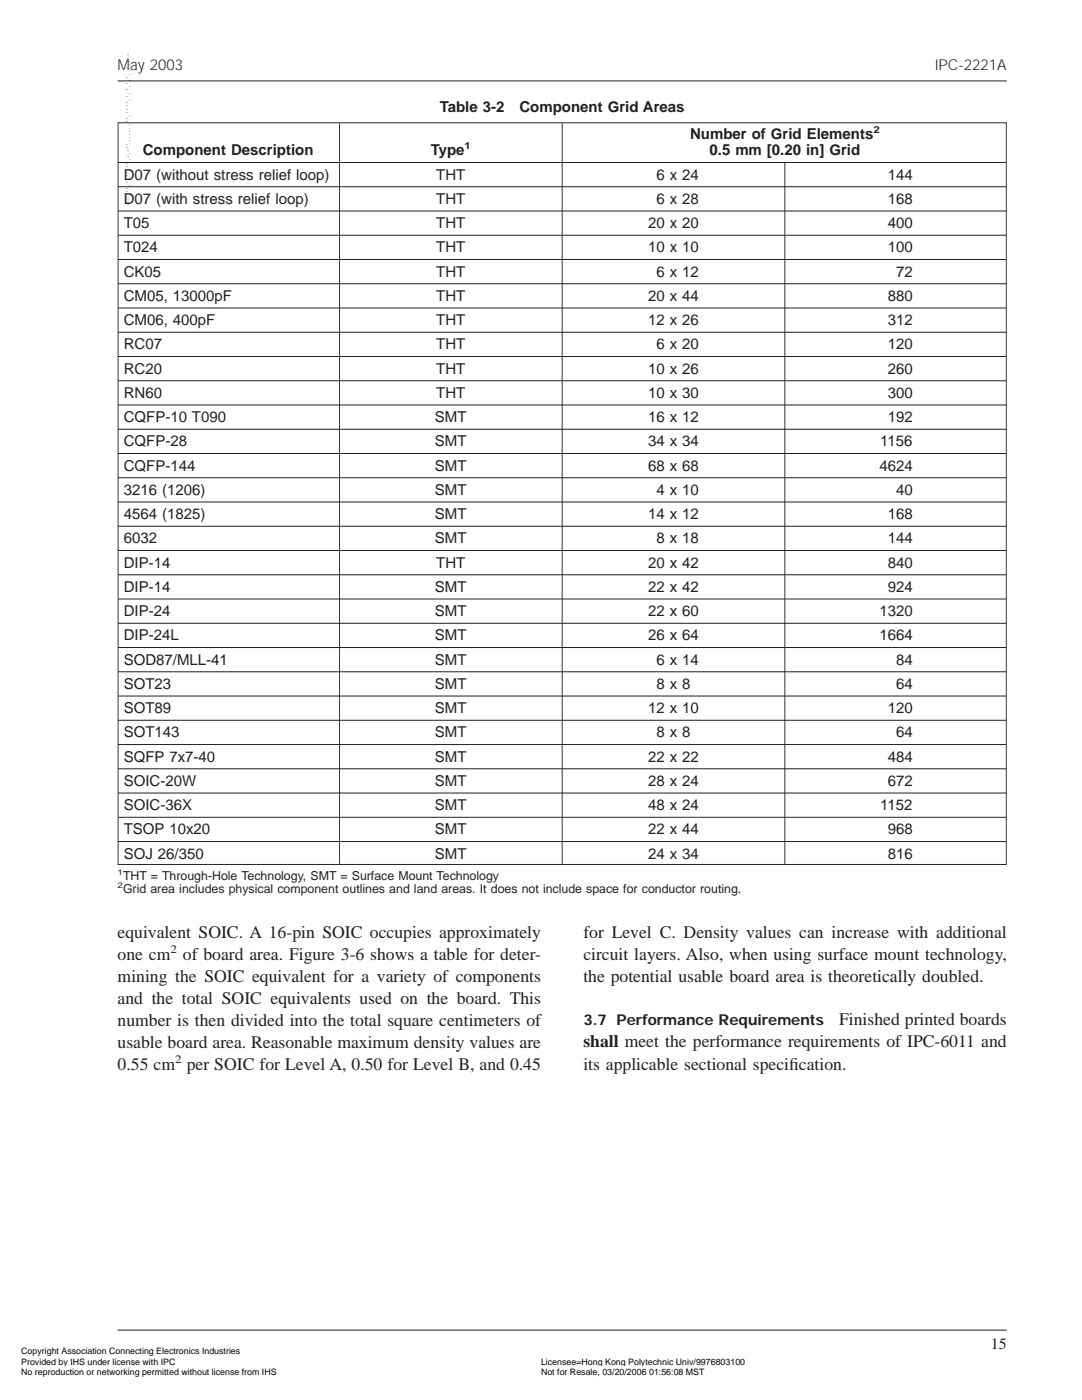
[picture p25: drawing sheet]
<svg xmlns="http://www.w3.org/2000/svg" width="216mm" height="279mm" viewBox="0 0 216 279" stroke-linecap="round" stroke-linejoin="round" font-family="sans-serif">
<defs><g id="words">
<g font-size="3.5" fill="#231f20">
<text x="23.5" y="187.2">equivalent SOIC. A 16-pin SOIC occupies approximately</text>
<text x="23.5" y="191.6">one cm</text>
<text x="36.5" y="191.6">of board area. Figure 3-6 shows a table for deter-</text>
<text x="116.4" y="187.2">for Level C. Density values can increase with additional</text>
<text x="116.4" y="191.6">circuit layers. Also, when using surface mount technology,</text>
<text x="23.5" y="196">mining the SOIC equivalent for a variety of components</text>
<text x="116.4" y="196">the potential usable board area is theoretically doubled.</text>
<text x="23.5" y="200.4">and the total SOIC equivalents used on the board. This</text>
<text x="23.5" y="204.8">number is then divided into the total square centimeters of</text>
<text x="23.5" y="209.2">usable board area. Reasonable maximum density values are</text>
<text x="116.4" y="209">shall meet the performance requirements of IPC-6011 and</text>
<text x="167.4" y="204.6">Finished printed boards</text>
<text x="23.5" y="213.6">0.55 cm per SOIC for Level A, 0.50 for Level B, and 0.45</text>
<text x="116.4" y="213.4">its applicable sectional specif</text>
<text x="157.5" y="213.4">ication.</text>
</g>
<text font-size="3.2" fill="#231f20" x="197.7" y="269.2">15</text>
<g font-size="3" fill="#231f20">
<text x="23.5" y="13.9">May 2003</text>
<text x="186.6" y="13.9">IPC-2221A</text>
<text x="87.7" y="22.4">Table 3-2</text>
<text x="103.6" y="22.4">Component Grid Areas</text>
<text x="137.7" y="27.7">Number of Grid Elements</text>
<text x="24.7" y="35.9">D07 (without stress relief loop)</text>
<text x="28.5" y="31">Component Description</text>
<text x="85.9" y="31">Type</text>
<text x="87" y="35.9">THT</text>
<text x="131" y="35.9">6 x 24</text>
<text x="141.6" y="31">0.5 mm [0.20 in] Grid</text>
<text x="177.2" y="35.9">144</text>
<text x="24.7" y="40.7">D07 (with stress relief loop)</text>
<text x="87" y="40.7">THT</text>
<text x="131" y="40.7">6 x 28</text>
<text x="177.2" y="40.7">168</text>
<text x="24.7" y="45.5">T05</text>
<text x="87" y="45.5">THT</text>
<text x="129.3" y="45.5">20 x 20</text>
<text x="177.2" y="45.5">400</text>
<text x="24.7" y="50.4">T024</text>
<text x="87" y="50.4">THT</text>
<text x="129.3" y="50.4">10 x 10</text>
<text x="177.2" y="50.4">100</text>
<text x="24.7" y="55.2">CK05</text>
<text x="87" y="55.2">THT</text>
<text x="131" y="55.2">6 x 12</text>
<text x="178.8" y="55.2">72</text>
<text x="24.7" y="60.1">CM05, 13000pF</text>
<text x="24.7" y="64.9">CM06, 400pF</text>
<text x="87" y="60.1">THT</text>
<text x="87" y="64.9">THT</text>
<text x="129.3" y="60.1">20 x 44</text>
<text x="129.3" y="64.9">12 x 26</text>
<text x="177.2" y="60.1">880</text>
<text x="177.2" y="64.9">312</text>
<text x="24.7" y="69.7">RC07</text>
<text x="87" y="69.7">THT</text>
<text x="131" y="69.7">6 x 20</text>
<text x="177.2" y="69.7">120</text>
<text x="24.7" y="74.6">RC20</text>
<text x="87" y="74.6">THT</text>
<text x="129.3" y="74.6">10 x 26</text>
<text x="177.2" y="74.6">260</text>
<text x="24.7" y="79.4">RN60</text>
<text x="87" y="79.4">THT</text>
<text x="129.3" y="79.4">10 x 30</text>
<text x="177.2" y="79.4">300</text>
<text x="24.7" y="84.3">CQFP-10 T090</text>
<text x="24.7" y="89.1">CQFP-28</text>
<text x="86.8" y="84.3">SMT</text>
<text x="86.8" y="89.1">SMT</text>
<text x="129.3" y="84.3">16 x 12</text>
<text x="129.3" y="89.1">34 x 34</text>
<text x="175.6" y="89.1">1156</text>
<text x="177.2" y="84.3">192</text>
<text x="24.7" y="93.9">CQFP-144</text>
<text x="86.8" y="93.9">SMT</text>
<text x="129.3" y="93.9">68 x 68</text>
<text x="175.5" y="93.9">4624</text>
<text x="24.7" y="98.8">3216 (1206)</text>
<text x="86.8" y="98.8">SMT</text>
<text x="131" y="98.8">4 x 10</text>
<text x="178.8" y="98.8">40</text>
<text x="24.7" y="103.6">4564 (1825)</text>
<text x="86.8" y="103.6">SMT</text>
<text x="129.3" y="103.6">14 x 12</text>
<text x="177.2" y="103.6">168</text>
<text x="24.7" y="108.5">6032</text>
<text x="24.7" y="113.3">DIP-14</text>
<text x="86.8" y="108.5">SMT</text>
<text x="87" y="113.3">THT</text>
<text x="129.3" y="113.3">20 x 42</text>
<text x="131" y="108.5">8 x 18</text>
<text x="177.2" y="108.5">144</text>
<text x="177.2" y="113.3">840</text>
<text x="24.7" y="118.1">DIP-14</text>
<text x="86.8" y="118.1">SMT</text>
<text x="129.3" y="118.1">22 x 42</text>
<text x="177.2" y="118.1">924</text>
<text x="24.7" y="123">DIP-24</text>
<text x="86.8" y="123">SMT</text>
<text x="129.3" y="123">22 x 60</text>
<text x="175.5" y="123">1320</text>
<text x="24.7" y="127.8">DIP-24L</text>
<text x="86.8" y="127.8">SMT</text>
<text x="129.3" y="127.8">26 x 64</text>
<text x="175.5" y="127.8">1664</text>
<text x="24.7" y="132.7">SOD87/MLL-41</text>
<text x="24.7" y="137.5">SOT23</text>
<text x="86.8" y="132.7">SMT</text>
<text x="86.8" y="137.5">SMT</text>
<text x="131" y="132.7">6 x 14</text>
<text x="131" y="137.5">8 x 8</text>
<text x="178.8" y="132.7">84</text>
<text x="178.8" y="137.5">64</text>
<text x="24.7" y="142.3">SOT89</text>
<text x="86.8" y="142.3">SMT</text>
<text x="129.3" y="142.3">12 x 10</text>
<text x="177.2" y="142.3">120</text>
<text x="24.7" y="147.2">SOT143</text>
<text x="86.8" y="147.2">SMT</text>
<text x="131" y="147.2">8 x 8</text>
<text x="178.8" y="147.2">64</text>
<text x="24.7" y="152">SQFP 7x7-40</text>
<text x="86.8" y="152">SMT</text>
<text x="129.3" y="152">22 x 22</text>
<text x="177.2" y="152">484</text>
<text x="24.7" y="156.9">SOIC-20W</text>
<text x="24.7" y="161.7">SOIC-36X</text>
<text x="86.8" y="156.9">SMT</text>
<text x="86.8" y="161.7">SMT</text>
<text x="129.3" y="156.9">28 x 24</text>
<text x="129.3" y="161.7">48 x 24</text>
<text x="175.6" y="161.7">1152</text>
<text x="177.2" y="156.9">672</text>
<text x="24.7" y="166.5">TSOP 10x20</text>
<text x="86.8" y="166.5">SMT</text>
<text x="129.3" y="166.5">22 x 44</text>
<text x="177.2" y="166.5">968</text>
<text x="24.7" y="171.4">SOJ 26/350</text>
<text x="86.8" y="171.4">SMT</text>
<text x="129.3" y="171.4">24 x 34</text>
<text x="177.2" y="171.4">816</text>
<text x="116.4" y="204.6">3.7 Performance Requirements</text>
</g>
<g font-size="2.5" fill="#231f20">
<text x="24.5" y="175.7">THT = Through-Hole Technology, SMT = Surface Mount Technology</text>
<text x="24.5" y="178.2">Grid area includes physical component outlines and land areas. It does not include space for conductor routing.</text>
</g>
<g font-size="2.3" fill="#231f20">
<text x="34" y="190.1">2</text>
<text x="34.9" y="212.1">2</text>
</g>
<g font-size="1.9" fill="#231f20">
<text x="92.7" y="29.8">1</text>
<text x="174.3" y="26.4">2</text>
</g>
<g font-size="1.8">
<text x="4.2" y="270.2">Copyright Association Connecting Electronics Industries</text>
<text x="4.2" y="272.3">Provided by IHS under license with IPC</text>
<text x="4.2" y="274.5">No reproduction or networking permitted without license from IHS</text>
<text x="107.9" y="272.3">Licensee=Hong Kong Polytechnic Univ/9976803100</text>
<text x="107.9" y="274.5">Not for Resale, 03/20/2006 01:56:08 MST</text>
</g>
<g font-size="1.6" fill="#231f20">
<text x="23.5" y="174.7">1</text>
<text x="23.5" y="177.2">2</text>
</g>
<text font-size="1.1" x="25.3" y="10.7" transform="rotate(90 25.3 10.7)">--``,``,`,`,`,`,,,,`,,``````,,-`-`,,`,,`,`,,`---</text>
</g></defs>
<g fill="none" stroke="#231f20" stroke-width=".2">
<path d="M23.5 16.1h177.4M23.5 24.5h177.4M23.6 32.4h177.2M23.6 37.3h177.2M23.6 42.1h177.2M23.6 46.9h177.2M23.6 51.8h177.2M23.6 56.6h177.2M23.6 61.5h177.2M23.6 66.3h177.2M23.6 71.1h177.2M23.6 76h177.2"/>
<path d="M23.6 80.8h177.2M23.6 85.7h177.2M23.6 90.5h177.2M23.6 95.3h177.2M23.6 100.2h177.2M23.6 105h177.2M23.6 109.9h177.2M23.6 114.7h177.2M23.6 119.5h177.2M23.6 124.4h177.2M23.6 129.2h177.2M23.6 134.1h177.2"/>
<path d="M23.6 138.9h177.2M23.6 143.7h177.2M23.6 148.6h177.2M23.6 153.4h177.2M23.6 158.3h177.2M23.5 172.5h177.4M23.6 163.1h177.2M23.6 167.9h177.2M23.5 265.5h177.4"/>
</g>
<path d="M23.5 98.5h.1M67.6 98.6h.2M112.1 98.6h.2M200.7 98.5h.2" fill="none" stroke="#231f20" stroke-width="148" stroke-linecap="butt"/>
<path d="M156.5 102.5h.2" fill="none" stroke="#231f20" stroke-width="140.2" stroke-linecap="butt"/>
<g fill="#fff">
<path d="M3.7 268.5h45.2v2.3h-45.2z"/>
<path d="M3.7 270.6h31.8v2.3h-31.8z"/>
<path d="M107.4 268.5h.9v2.3h-.9z"/>
<path d="M107.4 270.6h42.2v2.3h-42.2z"/>
<path d="M107.4 272.7h33.5v2.3h-33.5z"/>
<path d="M3.7 272.7h51.9v2.3h-51.9z"/>
<path d="M25 10.3h1.2z"/>
</g>
<use href="#words"/>
</svg>
